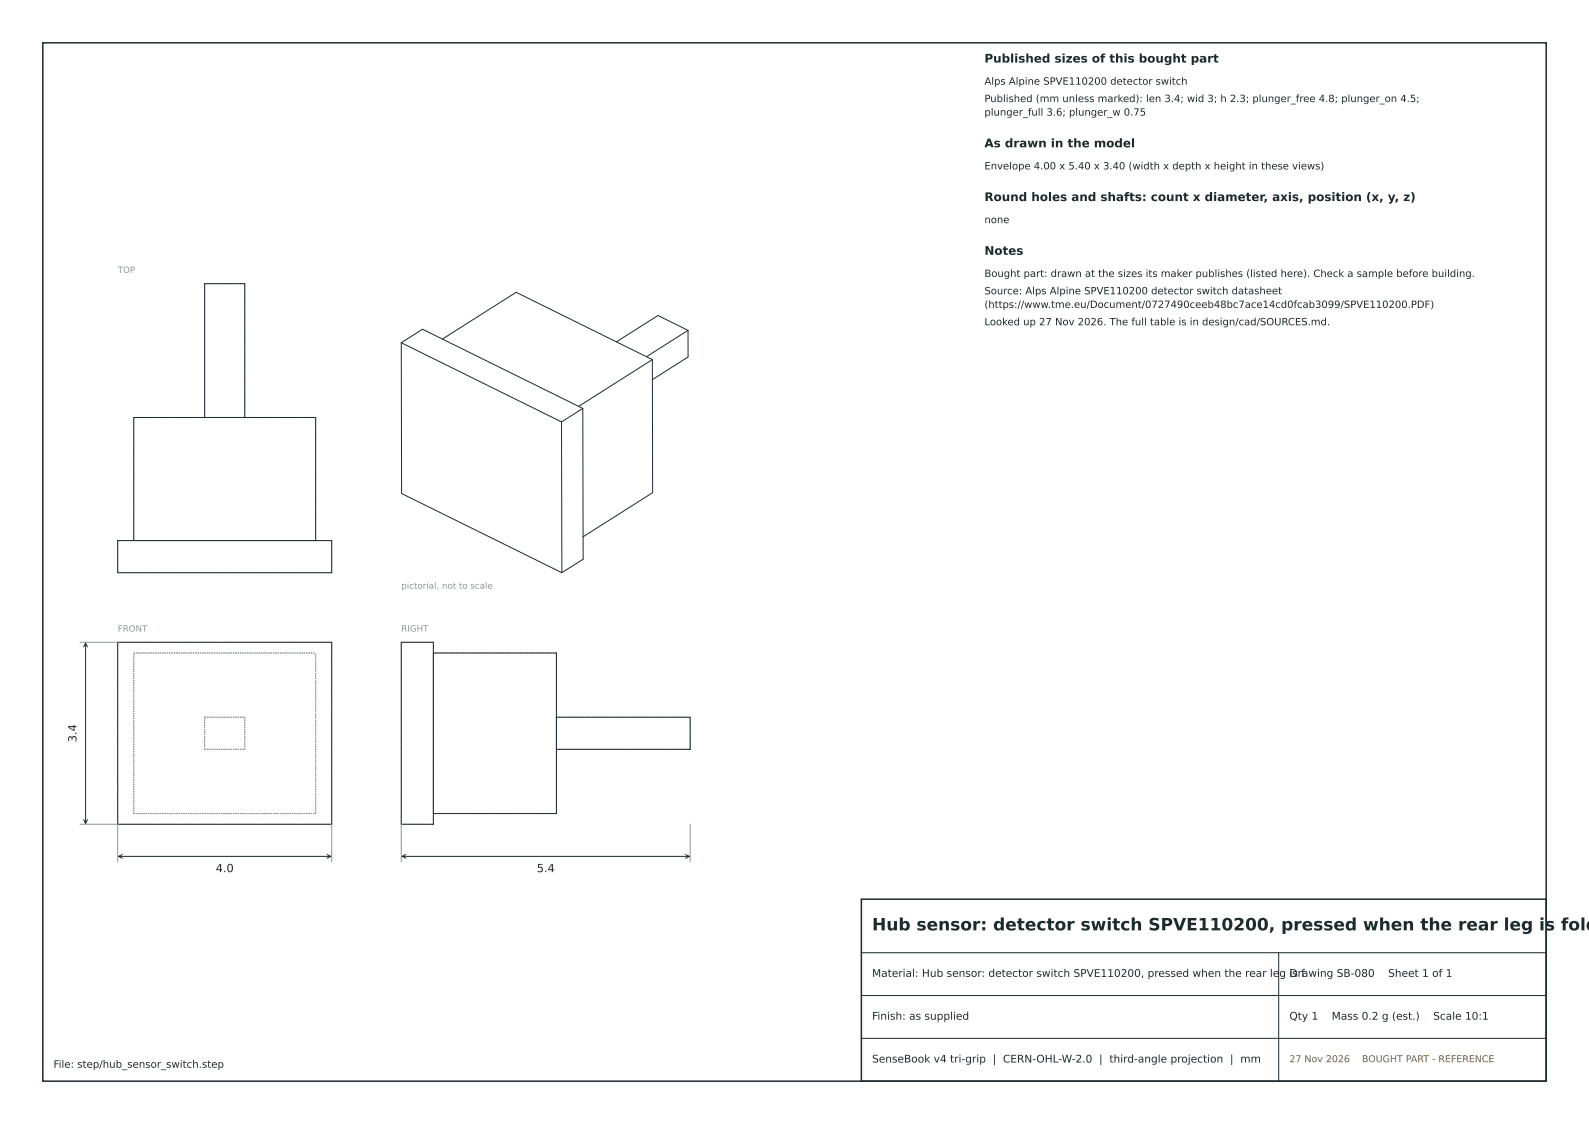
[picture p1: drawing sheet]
<svg xmlns="http://www.w3.org/2000/svg" width="297mm" height="210mm" viewBox="0 0 297 210" stroke-linecap="round" stroke-linejoin="round" font-family="sans-serif">
<defs><g id="words">
<text font-size="3.2" fill="#1d2a2e" x="163" y="173.8">Hub sensor: detector switch SPVE110200, pressed when the rear leg is fold</text>
<g font-size="2.2" fill="#1d2a2e">
<text x="184" y="11.7">Published sizes of this bought part</text>
<text x="184" y="27.5">As drawn in the model</text>
<text x="184" y="37.6">Round holes and shafts: count x diameter, axis, position (x, y, z)</text>
<text x="184" y="47.6">Notes</text>
</g>
<g font-size="2.1" fill="#1d2a2e">
<text x="14.3" y="138.7" transform="rotate(-90 14.3 138.7)">3.4</text>
<text x="40.3" y="162.9">4.0</text>
<text x="100.3" y="162.9">5.4</text>
</g>
<g font-size="2" fill="#1d2a2e">
<text x="163" y="182.5">Material: Hub sensor: detector switch SPVE110200, pressed when the rear leg is f</text>
<text x="241" y="182.5">Drawing SB-080</text>
<text x="259.5" y="182.5">Sheet 1 of 1</text>
<text x="163" y="190.5">Finish: as supplied</text>
<text x="241" y="190.5">Qty 1</text>
<text x="248.9" y="190.5">Mass 0.2 g (est.)</text>
<text x="267.9" y="190.5">Scale 10:1</text>
<text x="163" y="198.5">SenseBook v4 tri-grip | CERN-OHL-W-2.0 | third-angle projection | mm</text>
</g>
<g font-size="1.9" fill="#1d2a2e">
<text x="184" y="15.8">Alps Alpine SPVE110200 detector switch</text>
<text x="184" y="19.1">Published (mm unless marked): len 3.4; wid 3; h 2.3; plunger_free 4.8; plunger_on 4.5;</text>
<text x="184" y="21.6">plunger_full 3.6; plunger_w 0.75</text>
<text x="184" y="31.7">Envelope 4.00 x 5.40 x 3.40 (width x depth x height in these views)</text>
<text x="184" y="41.7">none</text>
<text x="184" y="51.7">Bought part: drawn at the sizes its maker publishes (listed here). Check a sample before building.</text>
<text x="184" y="55">Source: Alps Alpine SPVE110200 detector switch datasheet</text>
<text x="184" y="57.5">(https://www.tme.eu/Document/0727490ceeb48bc7ace14cd0fcab3099/SPVE110200.PDF)</text>
<text x="184" y="60.8">Looked up 27 Nov 2026. The full table is in design/cad/SOURCES.md.</text>
<text x="10" y="199.5">File: step/hub_sensor_switch.step</text>
</g>
<g font-size="1.8" fill="#b0600f">
<text x="241" y="198.5">27 Nov 2026</text>
<text x="254.6" y="198.5">BOUGHT PART - REFERENCE</text>
</g>
<g font-size="1.6" fill="#8a979b">
<text x="22" y="51">TOP</text>
<text x="75" y="110">pictorial, not to scale</text>
<text x="22" y="118">FRONT</text>
<text x="75" y="118">RIGHT</text>
</g>
</g></defs>
<path d="M8 8h281v194h-281zM161 168h128v34h-128z" fill="none" stroke="#1d2a2e" stroke-width=".28"/>
<g fill="none" stroke="#8a979b" stroke-width=".19" stroke-dasharray=".3 .2" stroke-linecap="butt">
<path d="M38.2 53v25M38.2 53h7.6M45.8 53v25M25 78v23M25 78h34M38.2 78h7.6M59 78v23M22 120h40M22 101v6M22 101h40M22 107h40M25 101h34"/>
<path d="M62 101v6M81 120h-6M25 122h34M38.2 140v-6M38.2 140h7.6M38.2 134h7.6M45.8 140v-6M104 122h-23M104 140v-6M129 140v-6M129 134h-25M129 140h-25"/>
<path d="M22 154v-34M22 154h40M25 152v-30M25 152h34M59 152v-30M62 154v-34M75 154v-34M81 154v-34M81 154h-6M81 152v-30M104 152v-30M104 152h-23"/>
</g>
<g fill="none" stroke="#1d2a2e" stroke-width=".19">
<path d="M38.2 78v-25h7.6v25M75 64l4-2.5 29.9 14.8M75 64l.1 28.2 29.9 14.8M75 64l30 14.8M82.7 63.3l13.8-8.7 25.4 12.6M105 78.8v28.2M108.9 76.3l.1 28.2-4 2.5M108.9 76.3l-3.9 2.5M121.9 67.2l.1 24.8-13 8.3M121.9 67.2l-13.7 8.7M128.6 61.7l-5.6-2.8-7.8 5M128.6 61.7v5l-6.7 4.2"/>
<path d="M128.6 61.7l-7.8 4.9M22 101h40v6h-40zM22 120h40v34h-40zM25 101v-23h34v23M75 120h6v34h-6zM15.6 120.9l.4-.7 .4 .7M16 120.2v33.6M81 122h23v30h-23M104 134h25v6h-25M15.6 153.1l.4 .7 .4-.7M22.2 160h39.6M22.9 159.6l-.7 .4 .7 .4"/>
<path d="M61.1 159.6l.7 .4-.7 .4M75.2 160h53.6M75.9 159.6l-.7 .4 .7 .4M128.1 159.6l.7 .4-.7 .4M161 178h128M239 178v24M161 194h128M161 186h128"/>
</g>
<path d="M15 120h7M15 154h7v7M62 154v7M75 154v7M129 154v7" fill="none" stroke="#8a979b" stroke-width=".19"/>
<use href="#words"/>
</svg>
